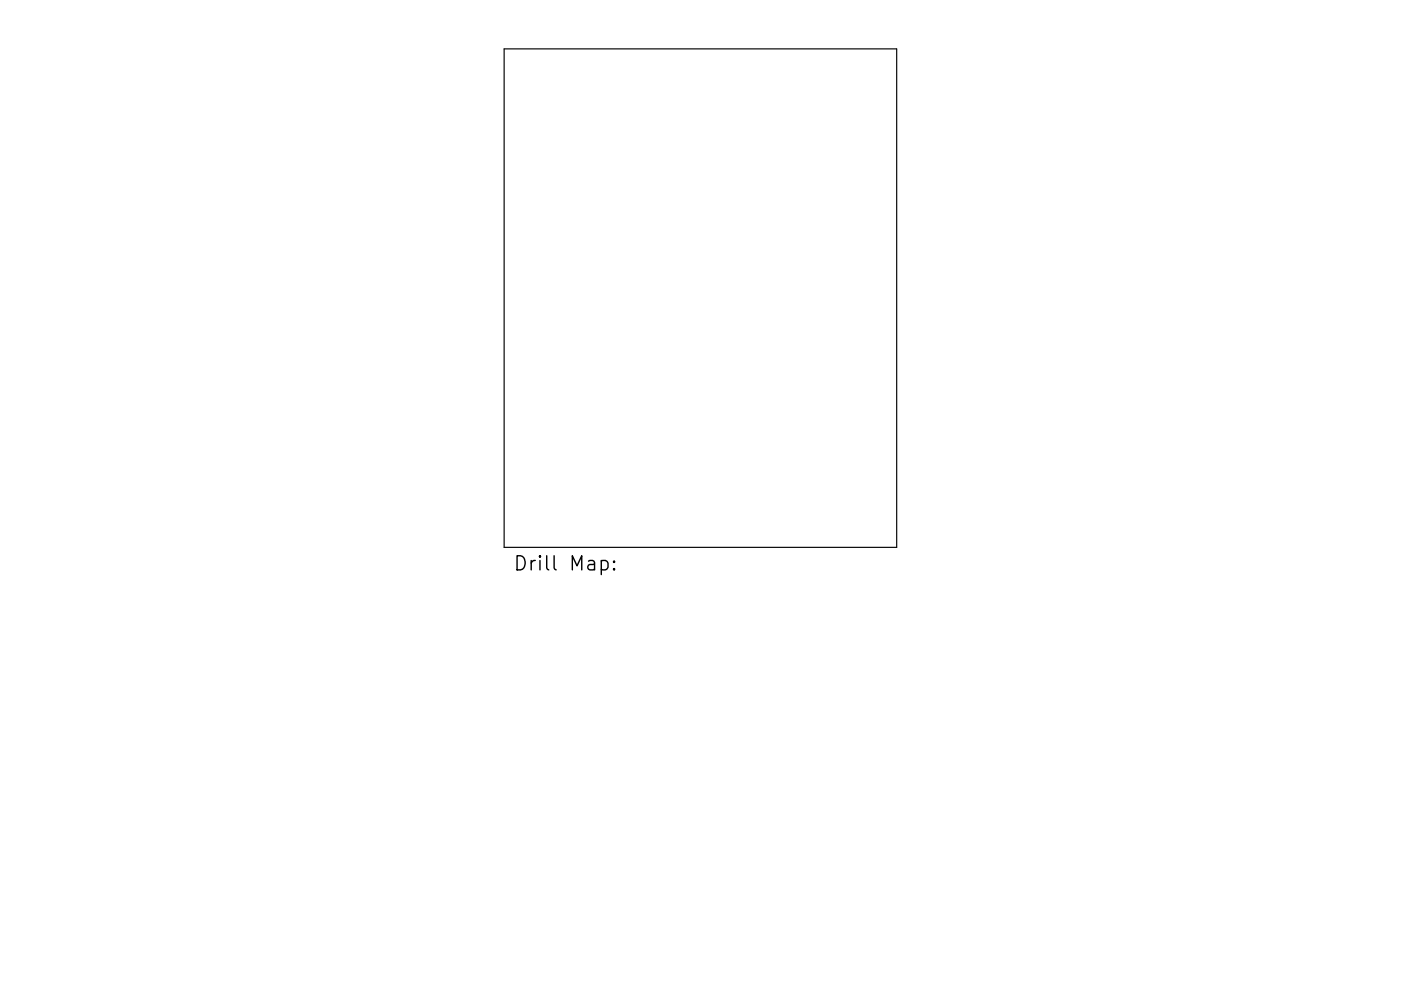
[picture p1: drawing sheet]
<svg xmlns="http://www.w3.org/2000/svg" width="297mm" height="210mm" viewBox="0 0 297 210" stroke-linecap="round" stroke-linejoin="round" font-family="sans-serif">
<defs><g id="words">
<text font-size="4.2" x="108.8" y="121.1">Drill Map:</text>
</g></defs>
<path d="M106.9 10.4h83.2v105.7h-83.2z" fill="none" stroke="#000" stroke-width=".25"/>
<path d="M127.5 119.1l.8-.2 .6 .6v.8l-.3 .5-.3 .1-.8-.1M130.2 119.1l.1 .1-.1 .1-.1-.1 .1-.1v.2M130.2 120.6l.1 .2-.1 .1-.1-.1 .1-.2v.3" fill="none" stroke="#000" stroke-width=".3"/>
<use href="#words"/>
</svg>
